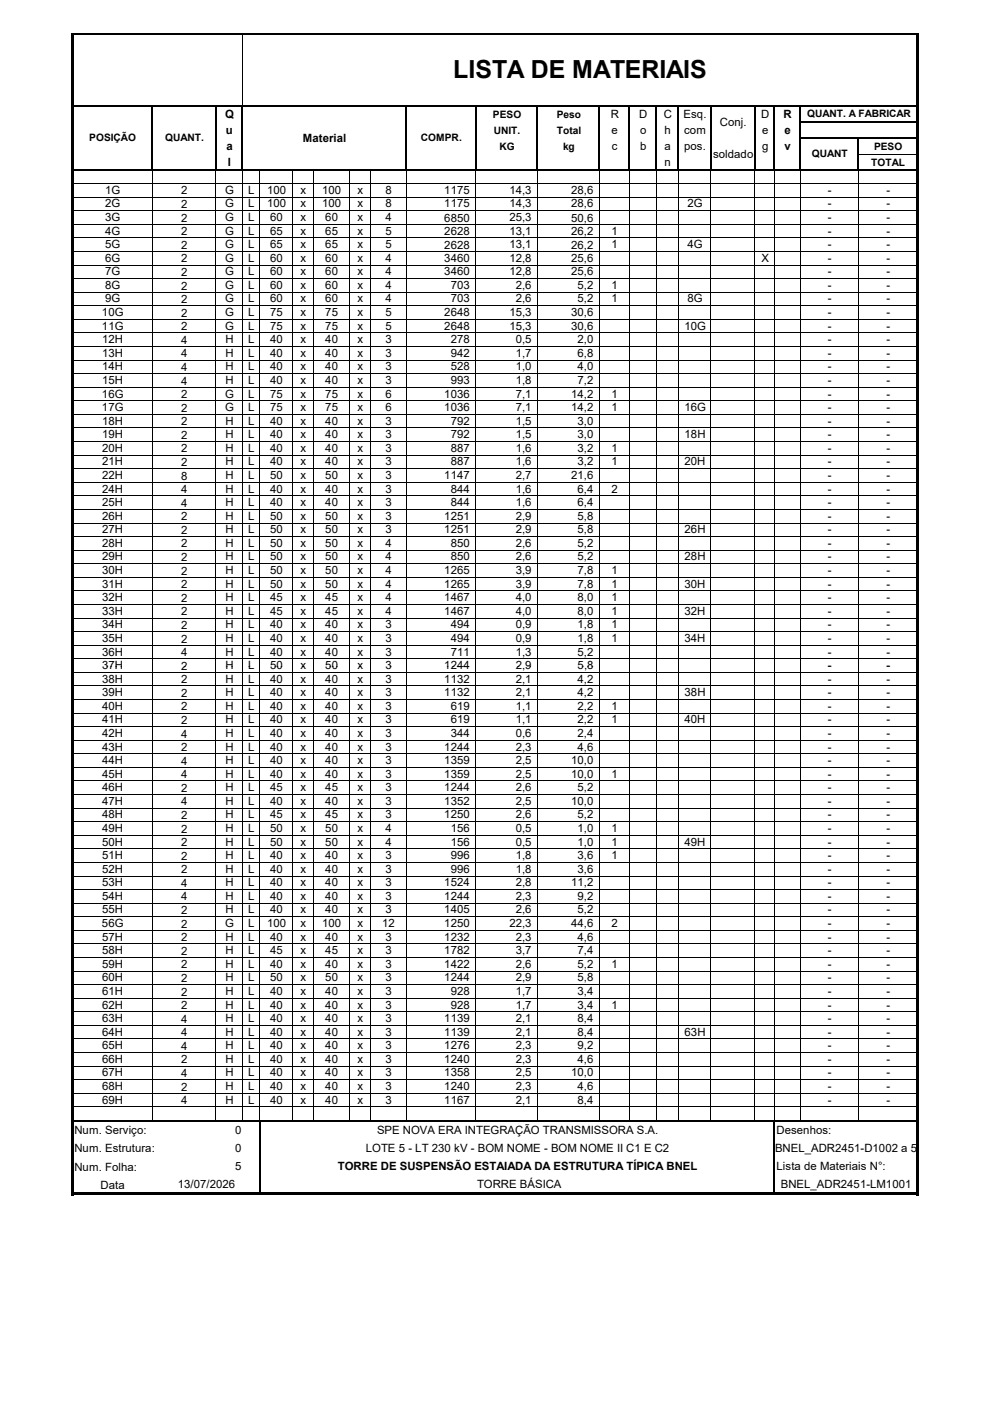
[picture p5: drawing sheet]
<svg xmlns="http://www.w3.org/2000/svg" width="210mm" height="297mm" viewBox="0 0 210 297" stroke-linecap="round" stroke-linejoin="round" font-family="sans-serif">
<defs><g id="words">
<text font-size="5.3" x="96.1" y="16.6">LISTA DE MATERIAIS</text>
<g font-size="2.4">
<text x="47.8" y="25.1">Q</text>
<text x="47.9" y="28.4">u</text>
<text x="129.5" y="25.1">R</text>
<text x="129.7" y="28.4">e</text>
<text x="135.6" y="25.1">D</text>
<text x="135.8" y="28.4">o</text>
<text x="140.8" y="25.1">C</text>
<text x="141" y="28.4">h</text>
<text x="145" y="25.1">Esq.</text>
<text x="145.1" y="28.4">com</text>
<text x="152.7" y="26.6">Conj.</text>
<text x="161.4" y="25.1">D</text>
<text x="161.6" y="28.4">e</text>
<text x="166.2" y="25.1">R</text>
<text x="166.4" y="28.4">e</text>
<text x="48" y="31.8">a</text>
<text x="48.3" y="35.2">l</text>
<text x="64.2" y="30.1">Material</text>
<text x="129.8" y="31.8">c</text>
<text x="135.8" y="31.8">b</text>
<text x="141" y="31.8">a</text>
<text x="141" y="35.2">n</text>
<text x="145.1" y="31.8">pos.</text>
<text x="151.3" y="33.4">soldado</text>
<text x="161.6" y="31.8">g</text>
<text x="166.4" y="31.8">v</text>
<text x="22.3" y="41.1">1G</text>
<text x="38.4" y="41.2">2</text>
<text x="47.8" y="41.1">G</text>
<text x="52.7" y="41.1">L</text>
<text x="56.6" y="41.1">100</text>
<text x="63.8" y="41.1">x</text>
<text x="68.3" y="41.1">100</text>
<text x="75.8" y="41.1">x</text>
<text x="81.7" y="41.1">8</text>
<text x="94.2" y="41.1">1175</text>
<text x="108" y="41.1">14,3</text>
<text x="121.2" y="41.1">28,6</text>
<text x="175.6" y="41.1">-</text>
<text x="188" y="41.1">-</text>
<text x="22.3" y="44">2G</text>
<text x="22.3" y="46.9">3G</text>
<text x="38.4" y="44.1">2</text>
<text x="38.4" y="47">2</text>
<text x="47.8" y="44">G</text>
<text x="47.8" y="46.9">G</text>
<text x="52.7" y="44">L</text>
<text x="52.7" y="46.9">L</text>
<text x="56.6" y="44">100</text>
<text x="57.3" y="46.9">60</text>
<text x="63.8" y="44">x</text>
<text x="63.8" y="46.9">x</text>
<text x="68.3" y="44">100</text>
<text x="69" y="46.9">60</text>
<text x="75.8" y="44">x</text>
<text x="75.8" y="46.9">x</text>
<text x="81.7" y="44">8</text>
<text x="81.7" y="46.9">4</text>
<text x="94.2" y="44">1175</text>
<text x="94.2" y="47">6850</text>
<text x="108" y="46.9">25,3</text>
<text x="108" y="44">14,3</text>
<text x="121.2" y="47">50,6</text>
<text x="121.2" y="44">28,6</text>
<text x="145.8" y="44">2G</text>
<text x="175.6" y="44">-</text>
<text x="175.6" y="46.9">-</text>
<text x="188" y="44">-</text>
<text x="188" y="46.9">-</text>
<text x="22.3" y="52.6">5G</text>
<text x="22.3" y="49.7">4G</text>
<text x="38.4" y="52.7">2</text>
<text x="38.4" y="49.9">2</text>
<text x="47.8" y="52.6">G</text>
<text x="47.8" y="49.7">G</text>
<text x="52.7" y="52.6">L</text>
<text x="52.7" y="49.7">L</text>
<text x="57.3" y="52.6">65</text>
<text x="57.3" y="49.7">65</text>
<text x="63.8" y="49.7">x</text>
<text x="63.8" y="52.6">x</text>
<text x="69" y="49.7">65</text>
<text x="69" y="52.6">65</text>
<text x="75.8" y="49.7">x</text>
<text x="75.8" y="52.6">x</text>
<text x="81.7" y="49.7">5</text>
<text x="81.7" y="52.6">5</text>
<text x="94.2" y="49.9">2628</text>
<text x="94.2" y="52.7">2628</text>
<text x="108" y="49.7">13,1</text>
<text x="108" y="52.6">13,1</text>
<text x="121.2" y="49.9">26,2</text>
<text x="121.2" y="52.7">26,2</text>
<text x="129.7" y="49.7">1</text>
<text x="129.7" y="52.6">1</text>
<text x="145.8" y="52.6">4G</text>
<text x="175.6" y="49.7">-</text>
<text x="175.6" y="52.6">-</text>
<text x="188" y="49.7">-</text>
<text x="188" y="52.6">-</text>
<text x="22.3" y="55.5">6G</text>
<text x="22.3" y="58.4">7G</text>
<text x="38.4" y="55.6">2</text>
<text x="38.4" y="58.5">2</text>
<text x="47.8" y="55.5">G</text>
<text x="47.8" y="58.4">G</text>
<text x="52.7" y="55.5">L</text>
<text x="52.7" y="58.4">L</text>
<text x="57.3" y="55.5">60</text>
<text x="57.3" y="58.4">60</text>
<text x="63.8" y="55.5">x</text>
<text x="63.8" y="58.4">x</text>
<text x="69" y="55.5">60</text>
<text x="69" y="58.4">60</text>
<text x="75.8" y="55.5">x</text>
<text x="75.8" y="58.4">x</text>
<text x="81.7" y="55.5">4</text>
<text x="81.7" y="58.4">4</text>
<text x="94.2" y="58.4">3460</text>
<text x="94.2" y="55.6">3460</text>
<text x="108" y="55.5">12,8</text>
<text x="108" y="58.4">12,8</text>
<text x="121.2" y="55.6">25,6</text>
<text x="121.2" y="58.4">25,6</text>
<text x="161.5" y="55.5">X</text>
<text x="175.6" y="55.5">-</text>
<text x="175.6" y="58.4">-</text>
<text x="188" y="55.5">-</text>
<text x="188" y="58.4">-</text>
<text x="22.3" y="61.3">8G</text>
<text x="22.3" y="64.1">9G</text>
<text x="38.4" y="61.4">2</text>
<text x="38.4" y="64.3">2</text>
<text x="47.8" y="61.3">G</text>
<text x="47.8" y="64.1">G</text>
<text x="52.7" y="61.3">L</text>
<text x="52.7" y="64.1">L</text>
<text x="57.3" y="61.3">60</text>
<text x="57.3" y="64.1">60</text>
<text x="63.8" y="61.3">x</text>
<text x="63.8" y="64.1">x</text>
<text x="69" y="61.3">60</text>
<text x="69" y="64.1">60</text>
<text x="75.8" y="61.3">x</text>
<text x="75.8" y="64.1">x</text>
<text x="81.7" y="61.3">4</text>
<text x="81.7" y="64.1">4</text>
<text x="95.6" y="61.3">703</text>
<text x="95.6" y="64.1">703</text>
<text x="109.4" y="61.3">2,6</text>
<text x="109.4" y="64.1">2,6</text>
<text x="122.5" y="61.3">5,2</text>
<text x="122.5" y="64.1">5,2</text>
<text x="129.7" y="61.3">1</text>
<text x="129.7" y="64.1">1</text>
<text x="145.8" y="64.1">8G</text>
<text x="175.6" y="64.1">-</text>
<text x="175.6" y="61.3">-</text>
<text x="188" y="61.3">-</text>
<text x="188" y="64.1">-</text>
<text x="21.6" y="67">10G</text>
<text x="21.6" y="69.9">11G</text>
<text x="38.4" y="67.1">2</text>
<text x="38.4" y="70">2</text>
<text x="47.8" y="67">G</text>
<text x="47.8" y="69.9">G</text>
<text x="52.7" y="67">L</text>
<text x="52.7" y="69.9">L</text>
<text x="57.3" y="67">75</text>
<text x="57.3" y="69.9">75</text>
<text x="63.8" y="67">x</text>
<text x="63.8" y="69.9">x</text>
<text x="69" y="67">75</text>
<text x="69" y="69.9">75</text>
<text x="75.8" y="67">x</text>
<text x="75.8" y="69.9">x</text>
<text x="81.7" y="67">5</text>
<text x="81.7" y="69.9">5</text>
<text x="94.2" y="67">2648</text>
<text x="94.2" y="69.9">2648</text>
<text x="108" y="67">15,3</text>
<text x="108" y="69.9">15,3</text>
<text x="121.2" y="67">30,6</text>
<text x="121.2" y="69.9">30,6</text>
<text x="145.2" y="69.9">10G</text>
<text x="175.6" y="69.9">-</text>
<text x="175.6" y="67">-</text>
<text x="188" y="69.9">-</text>
<text x="188" y="67">-</text>
<text x="21.7" y="72.8">12H</text>
<text x="21.7" y="75.6">13H</text>
<text x="38.4" y="72.9">4</text>
<text x="38.4" y="75.8">4</text>
<text x="47.8" y="72.8">H</text>
<text x="47.8" y="75.6">H</text>
<text x="52.7" y="72.8">L</text>
<text x="52.7" y="75.6">L</text>
<text x="57.3" y="72.8">40</text>
<text x="57.3" y="75.6">40</text>
<text x="63.8" y="72.8">x</text>
<text x="63.8" y="75.6">x</text>
<text x="69" y="72.8">40</text>
<text x="69" y="75.6">40</text>
<text x="75.8" y="72.8">x</text>
<text x="75.8" y="75.6">x</text>
<text x="81.7" y="72.8">3</text>
<text x="81.7" y="75.6">3</text>
<text x="95.6" y="72.8">278</text>
<text x="95.6" y="75.6">942</text>
<text x="109.4" y="72.8">0,5</text>
<text x="109.4" y="75.6">1,7</text>
<text x="122.5" y="72.8">2,0</text>
<text x="122.5" y="75.6">6,8</text>
<text x="175.6" y="72.8">-</text>
<text x="175.6" y="75.6">-</text>
<text x="188" y="72.8">-</text>
<text x="188" y="75.6">-</text>
<text x="21.7" y="78.5">14H</text>
<text x="21.7" y="81.4">15H</text>
<text x="38.4" y="78.7">4</text>
<text x="38.4" y="81.5">4</text>
<text x="47.8" y="78.5">H</text>
<text x="47.8" y="81.4">H</text>
<text x="52.7" y="78.5">L</text>
<text x="52.7" y="81.4">L</text>
<text x="57.3" y="78.5">40</text>
<text x="57.3" y="81.4">40</text>
<text x="63.8" y="78.5">x</text>
<text x="63.8" y="81.4">x</text>
<text x="69" y="78.5">40</text>
<text x="69" y="81.4">40</text>
<text x="75.8" y="78.5">x</text>
<text x="75.8" y="81.4">x</text>
<text x="81.7" y="78.5">3</text>
<text x="81.7" y="81.4">3</text>
<text x="95.6" y="78.5">528</text>
<text x="95.6" y="81.4">993</text>
<text x="109.4" y="78.5">1,0</text>
<text x="109.4" y="81.4">1,8</text>
<text x="122.5" y="78.5">4,0</text>
<text x="122.5" y="81.4">7,2</text>
<text x="175.6" y="78.5">-</text>
<text x="175.6" y="81.4">-</text>
<text x="188" y="78.5">-</text>
<text x="188" y="81.4">-</text>
<text x="21.6" y="84.3">16G</text>
<text x="21.6" y="87.2">17G</text>
<text x="38.4" y="84.4">2</text>
<text x="38.4" y="87.3">2</text>
<text x="47.8" y="84.3">G</text>
<text x="47.8" y="87.2">G</text>
<text x="52.7" y="84.3">L</text>
<text x="52.7" y="87.2">L</text>
<text x="57.3" y="84.3">75</text>
<text x="57.3" y="87.2">75</text>
<text x="63.8" y="84.3">x</text>
<text x="63.8" y="87.2">x</text>
<text x="69" y="84.3">75</text>
<text x="69" y="87.2">75</text>
<text x="75.8" y="84.3">x</text>
<text x="75.8" y="87.2">x</text>
<text x="81.7" y="84.3">6</text>
<text x="81.7" y="87.2">6</text>
<text x="94.2" y="84.3">1036</text>
<text x="94.2" y="87.2">1036</text>
<text x="109.4" y="84.3">7,1</text>
<text x="109.4" y="87.2">7,1</text>
<text x="121.2" y="84.3">14,2</text>
<text x="121.2" y="87.2">14,2</text>
<text x="129.7" y="84.3">1</text>
<text x="129.7" y="87.2">1</text>
<text x="145.2" y="87.2">16G</text>
<text x="175.6" y="87.2">-</text>
<text x="175.6" y="84.3">-</text>
<text x="188" y="87.2">-</text>
<text x="188" y="84.3">-</text>
<text x="21.7" y="90">18H</text>
<text x="21.7" y="92.9">19H</text>
<text x="21.7" y="95.8">20H</text>
<text x="38.4" y="90.2">2</text>
<text x="38.4" y="93">2</text>
<text x="38.4" y="95.9">2</text>
<text x="47.8" y="90">H</text>
<text x="47.8" y="92.9">H</text>
<text x="47.8" y="95.8">H</text>
<text x="52.7" y="90">L</text>
<text x="52.7" y="92.9">L</text>
<text x="52.7" y="95.8">L</text>
<text x="57.3" y="90">40</text>
<text x="57.3" y="92.9">40</text>
<text x="57.3" y="95.8">40</text>
<text x="63.8" y="90">x</text>
<text x="63.8" y="92.9">x</text>
<text x="63.8" y="95.8">x</text>
<text x="69" y="90">40</text>
<text x="69" y="92.9">40</text>
<text x="69" y="95.8">40</text>
<text x="75.8" y="90">x</text>
<text x="75.8" y="92.9">x</text>
<text x="75.8" y="95.8">x</text>
<text x="81.7" y="90">3</text>
<text x="81.7" y="92.9">3</text>
<text x="81.7" y="95.8">3</text>
<text x="95.6" y="90">792</text>
<text x="95.6" y="92.9">792</text>
<text x="95.6" y="95.8">887</text>
<text x="109.4" y="90">1,5</text>
<text x="109.4" y="92.9">1,5</text>
<text x="109.4" y="95.8">1,6</text>
<text x="122.5" y="90">3,0</text>
<text x="122.5" y="92.9">3,0</text>
<text x="122.5" y="95.8">3,2</text>
<text x="129.7" y="95.8">1</text>
<text x="145.2" y="92.9">18H</text>
<text x="175.6" y="92.9">-</text>
<text x="175.6" y="95.8">-</text>
<text x="175.6" y="90">-</text>
<text x="188" y="92.9">-</text>
<text x="188" y="95.8">-</text>
<text x="188" y="90">-</text>
<text x="21.7" y="98.7">21H</text>
<text x="21.7" y="101.6">22H</text>
<text x="38.4" y="98.8">2</text>
<text x="38.4" y="101.7">8</text>
<text x="47.8" y="98.7">H</text>
<text x="47.8" y="101.6">H</text>
<text x="52.7" y="98.7">L</text>
<text x="52.7" y="101.6">L</text>
<text x="57.3" y="98.7">40</text>
<text x="57.3" y="101.6">50</text>
<text x="63.8" y="98.7">x</text>
<text x="63.8" y="101.6">x</text>
<text x="69" y="98.7">40</text>
<text x="69" y="101.6">50</text>
<text x="75.8" y="98.7">x</text>
<text x="75.8" y="101.6">x</text>
<text x="81.7" y="98.7">3</text>
<text x="81.7" y="101.6">3</text>
<text x="94.2" y="101.6">1147</text>
<text x="95.6" y="98.7">887</text>
<text x="109.4" y="101.6">2,7</text>
<text x="109.4" y="98.7">1,6</text>
<text x="121.2" y="101.6">21,6</text>
<text x="122.5" y="98.7">3,2</text>
<text x="129.7" y="98.7">1</text>
<text x="145.2" y="98.7">20H</text>
<text x="175.6" y="98.7">-</text>
<text x="175.6" y="101.6">-</text>
<text x="188" y="98.7">-</text>
<text x="188" y="101.6">-</text>
<text x="21.7" y="104.4">24H</text>
<text x="21.7" y="107.3">25H</text>
<text x="38.4" y="104.6">4</text>
<text x="38.4" y="107.4">4</text>
<text x="47.8" y="104.4">H</text>
<text x="47.8" y="107.3">H</text>
<text x="52.7" y="104.4">L</text>
<text x="52.7" y="107.3">L</text>
<text x="57.3" y="104.4">40</text>
<text x="57.3" y="107.3">40</text>
<text x="63.8" y="104.4">x</text>
<text x="63.8" y="107.3">x</text>
<text x="69" y="104.4">40</text>
<text x="69" y="107.3">40</text>
<text x="75.8" y="104.4">x</text>
<text x="75.8" y="107.3">x</text>
<text x="81.7" y="104.4">3</text>
<text x="81.7" y="107.3">3</text>
<text x="95.6" y="104.4">844</text>
<text x="95.6" y="107.3">844</text>
<text x="109.4" y="104.4">1,6</text>
<text x="109.4" y="107.3">1,6</text>
<text x="122.5" y="104.4">6,4</text>
<text x="122.5" y="107.3">6,4</text>
<text x="129.7" y="104.4">2</text>
<text x="175.6" y="104.4">-</text>
<text x="175.6" y="107.3">-</text>
<text x="188" y="104.4">-</text>
<text x="188" y="107.3">-</text>
<text x="21.7" y="110.2">26H</text>
<text x="21.7" y="113.1">27H</text>
<text x="38.4" y="110.3">2</text>
<text x="38.4" y="113.2">2</text>
<text x="47.8" y="110.2">H</text>
<text x="47.8" y="113.1">H</text>
<text x="52.7" y="110.2">L</text>
<text x="52.7" y="113.1">L</text>
<text x="57.3" y="110.2">50</text>
<text x="57.3" y="113.1">50</text>
<text x="63.8" y="110.2">x</text>
<text x="63.8" y="113.1">x</text>
<text x="69" y="110.2">50</text>
<text x="69" y="113.1">50</text>
<text x="75.8" y="110.2">x</text>
<text x="75.8" y="113.1">x</text>
<text x="81.7" y="110.2">3</text>
<text x="81.7" y="113.1">3</text>
<text x="94.2" y="110.2">1251</text>
<text x="94.2" y="113.1">1251</text>
<text x="109.4" y="110.2">2,9</text>
<text x="109.4" y="113.1">2,9</text>
<text x="122.5" y="110.2">5,8</text>
<text x="122.5" y="113.1">5,8</text>
<text x="145.2" y="113.1">26H</text>
<text x="175.6" y="113.1">-</text>
<text x="175.6" y="110.2">-</text>
<text x="188" y="113.1">-</text>
<text x="188" y="110.2">-</text>
<text x="21.7" y="116">28H</text>
<text x="21.7" y="118.8">29H</text>
<text x="38.4" y="116.1">2</text>
<text x="38.4" y="119">2</text>
<text x="47.8" y="116">H</text>
<text x="47.8" y="118.8">H</text>
<text x="52.7" y="116">L</text>
<text x="52.7" y="118.8">L</text>
<text x="57.3" y="116">50</text>
<text x="57.3" y="118.8">50</text>
<text x="63.8" y="116">x</text>
<text x="63.8" y="118.8">x</text>
<text x="69" y="116">50</text>
<text x="69" y="118.8">50</text>
<text x="75.8" y="116">x</text>
<text x="75.8" y="118.8">x</text>
<text x="81.7" y="116">4</text>
<text x="81.7" y="118.8">4</text>
<text x="95.6" y="116">850</text>
<text x="95.6" y="118.8">850</text>
<text x="109.4" y="116">2,6</text>
<text x="109.4" y="118.8">2,6</text>
<text x="122.5" y="116">5,2</text>
<text x="122.5" y="118.8">5,2</text>
<text x="145.2" y="118.8">28H</text>
<text x="175.6" y="118.8">-</text>
<text x="175.6" y="116">-</text>
<text x="188" y="118.8">-</text>
<text x="188" y="116">-</text>
<text x="21.7" y="121.7">30H</text>
<text x="21.7" y="124.6">31H</text>
<text x="38.4" y="121.8">2</text>
<text x="38.4" y="124.7">2</text>
<text x="47.8" y="121.7">H</text>
<text x="47.8" y="124.6">H</text>
<text x="52.7" y="121.7">L</text>
<text x="52.7" y="124.6">L</text>
<text x="57.3" y="121.7">50</text>
<text x="57.3" y="124.6">50</text>
<text x="63.8" y="121.7">x</text>
<text x="63.8" y="124.6">x</text>
<text x="69" y="121.7">50</text>
<text x="69" y="124.6">50</text>
<text x="75.8" y="121.7">x</text>
<text x="75.8" y="124.6">x</text>
<text x="81.7" y="121.7">4</text>
<text x="81.7" y="124.6">4</text>
<text x="94.2" y="121.7">1265</text>
<text x="94.2" y="124.6">1265</text>
<text x="109.4" y="121.7">3,9</text>
<text x="109.4" y="124.6">3,9</text>
<text x="122.5" y="121.7">7,8</text>
<text x="122.5" y="124.6">7,8</text>
<text x="129.7" y="121.7">1</text>
<text x="129.7" y="124.6">1</text>
<text x="145.2" y="124.6">30H</text>
<text x="175.6" y="124.6">-</text>
<text x="175.6" y="121.7">-</text>
<text x="188" y="124.6">-</text>
<text x="188" y="121.7">-</text>
<text x="21.7" y="127.5">32H</text>
<text x="21.7" y="130.3">33H</text>
<text x="38.4" y="127.6">2</text>
<text x="38.4" y="130.5">2</text>
<text x="47.8" y="127.5">H</text>
<text x="47.8" y="130.3">H</text>
<text x="52.7" y="127.5">L</text>
<text x="52.7" y="130.3">L</text>
<text x="57.3" y="127.5">45</text>
<text x="57.3" y="130.3">45</text>
<text x="63.8" y="127.5">x</text>
<text x="63.8" y="130.3">x</text>
<text x="69" y="127.5">45</text>
<text x="69" y="130.3">45</text>
<text x="75.8" y="127.5">x</text>
<text x="75.8" y="130.3">x</text>
<text x="81.7" y="127.5">4</text>
<text x="81.7" y="130.3">4</text>
<text x="94.2" y="127.5">1467</text>
<text x="94.2" y="130.3">1467</text>
<text x="109.4" y="127.5">4,0</text>
<text x="109.4" y="130.3">4,0</text>
<text x="122.5" y="127.5">8,0</text>
<text x="122.5" y="130.3">8,0</text>
<text x="129.7" y="127.5">1</text>
<text x="129.7" y="130.3">1</text>
<text x="145.2" y="130.3">32H</text>
<text x="175.6" y="130.3">-</text>
<text x="175.6" y="127.5">-</text>
<text x="188" y="130.3">-</text>
<text x="188" y="127.5">-</text>
<text x="21.7" y="133.2">34H</text>
<text x="21.7" y="136.1">35H</text>
<text x="38.4" y="133.3">2</text>
<text x="38.4" y="136.2">2</text>
<text x="47.8" y="133.2">H</text>
<text x="47.8" y="136.1">H</text>
<text x="52.7" y="133.2">L</text>
<text x="52.7" y="136.1">L</text>
<text x="57.3" y="133.2">40</text>
<text x="57.3" y="136.1">40</text>
<text x="63.8" y="133.2">x</text>
<text x="63.8" y="136.1">x</text>
<text x="69" y="133.2">40</text>
<text x="69" y="136.1">40</text>
<text x="75.8" y="133.2">x</text>
<text x="75.8" y="136.1">x</text>
<text x="81.7" y="133.2">3</text>
<text x="81.7" y="136.1">3</text>
<text x="95.6" y="133.2">494</text>
<text x="95.6" y="136.1">494</text>
<text x="109.4" y="133.2">0,9</text>
<text x="109.4" y="136.1">0,9</text>
<text x="122.5" y="133.2">1,8</text>
<text x="122.5" y="136.1">1,8</text>
<text x="129.7" y="133.2">1</text>
<text x="129.7" y="136.1">1</text>
<text x="145.2" y="136.1">34H</text>
<text x="175.6" y="136.1">-</text>
<text x="175.6" y="133.2">-</text>
<text x="188" y="136.1">-</text>
<text x="188" y="133.2">-</text>
<text x="21.7" y="139">36H</text>
<text x="21.7" y="141.9">37H</text>
<text x="38.4" y="139.1">4</text>
<text x="38.4" y="142">2</text>
<text x="47.8" y="139">H</text>
<text x="47.8" y="141.9">H</text>
<text x="52.7" y="139">L</text>
<text x="52.7" y="141.9">L</text>
<text x="57.3" y="139">40</text>
<text x="57.3" y="141.9">50</text>
<text x="63.8" y="139">x</text>
<text x="63.8" y="141.9">x</text>
<text x="69" y="139">40</text>
<text x="69" y="141.9">50</text>
<text x="75.8" y="139">x</text>
<text x="75.8" y="141.9">x</text>
<text x="81.7" y="139">3</text>
<text x="81.7" y="141.9">3</text>
<text x="94.2" y="141.9">1244</text>
<text x="95.6" y="139">711</text>
<text x="109.4" y="141.9">2 9</text>
<text x="109.4" y="141.9">2,9</text>
<text x="109.4" y="139">1,3</text>
<text x="122.5" y="141.9">5 8</text>
<text x="122.5" y="141.9">5,8</text>
<text x="122.5" y="139">5,2</text>
<text x="175.6" y="141.9">-</text>
<text x="175.6" y="139">-</text>
<text x="188" y="141.9">-</text>
<text x="188" y="139">-</text>
<text x="21.7" y="147.6">39H</text>
<text x="21.7" y="144.7">38H</text>
<text x="38.4" y="147.7">2</text>
<text x="38.4" y="144.9">2</text>
<text x="47.8" y="147.6">H</text>
<text x="47.8" y="144.7">H</text>
<text x="52.7" y="147.6">L</text>
<text x="52.7" y="144.7">L</text>
<text x="57.3" y="147.6">40</text>
<text x="57.3" y="144.7">40</text>
<text x="63.8" y="144.7">x</text>
<text x="63.8" y="147.6">x</text>
<text x="69" y="144.7">40</text>
<text x="69" y="147.6">40</text>
<text x="75.8" y="144.7">x</text>
<text x="75.8" y="147.6">x</text>
<text x="81.7" y="144.7">3</text>
<text x="81.7" y="147.6">3</text>
<text x="94.2" y="144.7">1132</text>
<text x="94.2" y="147.6">1132</text>
<text x="109.4" y="144.7">2,1</text>
<text x="109.4" y="147.6">2,1</text>
<text x="122.5" y="144.7">4,2</text>
<text x="122.5" y="147.6">4,2</text>
<text x="145.2" y="147.6">38H</text>
<text x="175.6" y="147.6">-</text>
<text x="175.6" y="144.7">-</text>
<text x="188" y="147.6">-</text>
<text x="188" y="144.7">-</text>
<text x="21.7" y="150.5">40H</text>
<text x="21.7" y="153.4">41H</text>
<text x="38.4" y="150.6">2</text>
<text x="38.4" y="153.5">2</text>
<text x="47.8" y="150.5">H</text>
<text x="47.8" y="153.4">H</text>
<text x="52.7" y="150.5">L</text>
<text x="52.7" y="153.4">L</text>
<text x="57.3" y="150.5">40</text>
<text x="57.3" y="153.4">40</text>
<text x="63.8" y="150.5">x</text>
<text x="63.8" y="153.4">x</text>
<text x="69" y="150.5">40</text>
<text x="69" y="153.4">40</text>
<text x="75.8" y="150.5">x</text>
<text x="75.8" y="153.4">x</text>
<text x="81.7" y="150.5">3</text>
<text x="81.7" y="153.4">3</text>
<text x="95.6" y="150.5">619</text>
<text x="95.6" y="153.4">619</text>
<text x="109.4" y="150.5">1,1</text>
<text x="109.4" y="153.4">1,1</text>
<text x="122.5" y="150.5">2,2</text>
<text x="122.5" y="153.4">2,2</text>
<text x="129.7" y="150.5">1</text>
<text x="129.7" y="153.4">1</text>
<text x="145.2" y="153.4">40H</text>
<text x="175.6" y="153.4">-</text>
<text x="175.6" y="150.5">-</text>
<text x="188" y="153.4">-</text>
<text x="188" y="150.5">-</text>
<text x="21.7" y="156.3">42H</text>
<text x="21.7" y="159.1">43H</text>
<text x="38.4" y="156.4">4</text>
<text x="38.4" y="159.3">2</text>
<text x="47.8" y="156.3">H</text>
<text x="47.8" y="159.1">H</text>
<text x="52.7" y="156.3">L</text>
<text x="52.7" y="159.1">L</text>
<text x="57.3" y="156.3">40</text>
<text x="57.3" y="159.1">40</text>
<text x="63.8" y="156.3">x</text>
<text x="63.8" y="159.1">x</text>
<text x="69" y="156.3">40</text>
<text x="69" y="159.1">40</text>
<text x="75.8" y="156.3">x</text>
<text x="75.8" y="159.1">x</text>
<text x="81.7" y="156.3">3</text>
<text x="81.7" y="159.1">3</text>
<text x="94.2" y="159.1">1244</text>
<text x="95.6" y="156.3">344</text>
<text x="109.4" y="159.1">2,3</text>
<text x="109.4" y="156.3">0,6</text>
<text x="122.5" y="156.3">2,4</text>
<text x="122.5" y="159.1">4,6</text>
<text x="175.6" y="156.3">-</text>
<text x="175.6" y="159.1">-</text>
<text x="188" y="156.3">-</text>
<text x="188" y="159.1">-</text>
<text x="21.7" y="162">44H</text>
<text x="21.7" y="164.9">45H</text>
<text x="21.7" y="167.8">46H</text>
<text x="38.4" y="162.1">4</text>
<text x="38.4" y="165">4</text>
<text x="38.4" y="167.9">2</text>
<text x="47.8" y="162">H</text>
<text x="47.8" y="164.9">H</text>
<text x="47.8" y="167.8">H</text>
<text x="52.7" y="162">L</text>
<text x="52.7" y="164.9">L</text>
<text x="52.7" y="167.8">L</text>
<text x="57.3" y="162">40</text>
<text x="57.3" y="164.9">40</text>
<text x="57.3" y="167.8">45</text>
<text x="63.8" y="162">x</text>
<text x="63.8" y="164.9">x</text>
<text x="63.8" y="167.8">x</text>
<text x="69" y="162">40</text>
<text x="69" y="164.9">40</text>
<text x="69" y="167.8">45</text>
<text x="75.8" y="162">x</text>
<text x="75.8" y="164.9">x</text>
<text x="75.8" y="167.8">x</text>
<text x="81.7" y="162">3</text>
<text x="81.7" y="164.9">3</text>
<text x="81.7" y="167.8">3</text>
<text x="94.2" y="162">1359</text>
<text x="94.2" y="164.9">1359</text>
<text x="94.2" y="167.8">1244</text>
<text x="109.4" y="162">2,5</text>
<text x="109.4" y="164.9">2,5</text>
<text x="109.4" y="167.8">2,6</text>
<text x="121.2" y="162">10,0</text>
<text x="121.2" y="164.9">10,0</text>
<text x="122.5" y="167.8">5,2</text>
<text x="129.7" y="164.9">1</text>
<text x="175.6" y="164.9">-</text>
<text x="175.6" y="162">-</text>
<text x="175.6" y="167.8">-</text>
<text x="188" y="164.9">-</text>
<text x="188" y="162">-</text>
<text x="188" y="167.8">-</text>
<text x="21.7" y="170.6">47H</text>
<text x="21.7" y="173.5">48H</text>
<text x="38.4" y="170.8">4</text>
<text x="38.4" y="173.7">2</text>
<text x="47.8" y="170.6">H</text>
<text x="47.8" y="173.5">H</text>
<text x="52.7" y="170.6">L</text>
<text x="52.7" y="173.5">L</text>
<text x="57.3" y="170.6">40</text>
<text x="57.3" y="173.5">45</text>
<text x="63.8" y="170.6">x</text>
<text x="63.8" y="173.5">x</text>
<text x="69" y="170.6">40</text>
<text x="69" y="173.5">45</text>
<text x="75.8" y="170.6">x</text>
<text x="75.8" y="173.5">x</text>
<text x="81.7" y="170.6">3</text>
<text x="81.7" y="173.5">3</text>
<text x="94.2" y="170.6">1352</text>
<text x="94.2" y="173.5">1250</text>
<text x="109.4" y="170.6">2,5</text>
<text x="109.4" y="173.5">2,6</text>
<text x="121.2" y="170.6">10,0</text>
<text x="122.5" y="173.5">5,2</text>
<text x="175.6" y="170.6">-</text>
<text x="175.6" y="173.5">-</text>
<text x="188" y="170.6">-</text>
<text x="188" y="173.5">-</text>
<text x="21.7" y="176.4">49H</text>
<text x="21.7" y="179.3">50H</text>
<text x="38.4" y="176.5">2</text>
<text x="38.4" y="179.4">2</text>
<text x="47.8" y="176.4">H</text>
<text x="47.8" y="179.3">H</text>
<text x="52.7" y="176.4">L</text>
<text x="52.7" y="179.3">L</text>
<text x="57.3" y="176.4">50</text>
<text x="57.3" y="179.3">50</text>
<text x="63.8" y="176.4">x</text>
<text x="63.8" y="179.3">x</text>
<text x="69" y="176.4">50</text>
<text x="69" y="179.3">50</text>
<text x="75.8" y="176.4">x</text>
<text x="75.8" y="179.3">x</text>
<text x="81.7" y="176.4">4</text>
<text x="81.7" y="179.3">4</text>
<text x="95.6" y="176.4">156</text>
<text x="95.6" y="179.3">156</text>
<text x="109.4" y="176.4">0,5</text>
<text x="109.4" y="179.3">0,5</text>
<text x="122.5" y="176.4">1,0</text>
<text x="122.5" y="179.3">1,0</text>
<text x="129.7" y="176.4">1</text>
<text x="129.7" y="179.3">1</text>
<text x="145.2" y="179.3">49H</text>
<text x="175.6" y="179.3">-</text>
<text x="175.6" y="176.4">-</text>
<text x="188" y="179.3">-</text>
<text x="188" y="176.4">-</text>
<text x="21.7" y="182.2">51H</text>
<text x="21.7" y="185">52H</text>
<text x="38.4" y="182.3">2</text>
<text x="38.4" y="185.2">2</text>
<text x="47.8" y="182.2">H</text>
<text x="47.8" y="185">H</text>
<text x="52.7" y="182.2">L</text>
<text x="52.7" y="185">L</text>
<text x="57.3" y="182.2">40</text>
<text x="57.3" y="185">40</text>
<text x="63.8" y="182.2">x</text>
<text x="63.8" y="185">x</text>
<text x="69" y="182.2">40</text>
<text x="69" y="185">40</text>
<text x="75.8" y="182.2">x</text>
<text x="75.8" y="185">x</text>
<text x="81.7" y="182.2">3</text>
<text x="81.7" y="185">3</text>
<text x="95.6" y="182.2">996</text>
<text x="95.6" y="185">996</text>
<text x="109.4" y="182.2">1,8</text>
<text x="109.4" y="185">1,8</text>
<text x="122.5" y="182.2">3,6</text>
<text x="122.5" y="185">3,6</text>
<text x="129.7" y="182.2">1</text>
<text x="175.6" y="182.2">-</text>
<text x="175.6" y="185">-</text>
<text x="188" y="182.2">-</text>
<text x="188" y="185">-</text>
<text x="21.7" y="187.9">53H</text>
<text x="21.7" y="190.8">54H</text>
<text x="38.4" y="188">4</text>
<text x="38.4" y="190.9">4</text>
<text x="47.8" y="187.9">H</text>
<text x="47.8" y="190.8">H</text>
<text x="52.7" y="187.9">L</text>
<text x="52.7" y="190.8">L</text>
<text x="57.3" y="187.9">40</text>
<text x="57.3" y="190.8">40</text>
<text x="63.8" y="187.9">x</text>
<text x="63.8" y="190.8">x</text>
<text x="69" y="187.9">40</text>
<text x="69" y="190.8">40</text>
<text x="75.8" y="187.9">x</text>
<text x="75.8" y="190.8">x</text>
<text x="81.7" y="187.9">3</text>
<text x="81.7" y="190.8">3</text>
<text x="94.2" y="187.9">1524</text>
<text x="94.2" y="190.8">1244</text>
<text x="109.4" y="187.9">2,8</text>
<text x="109.4" y="190.8">2,3</text>
<text x="121.2" y="187.9">11,2</text>
<text x="122.5" y="190.8">9,2</text>
<text x="175.6" y="187.9">-</text>
<text x="175.6" y="190.8">-</text>
<text x="188" y="187.9">-</text>
<text x="188" y="190.8">-</text>
<text x="21.6" y="196.6">56G</text>
<text x="21.7" y="193.7">55H</text>
<text x="38.4" y="193.8">2</text>
<text x="38.4" y="196.7">2</text>
<text x="47.8" y="196.6">G</text>
<text x="47.8" y="193.7">H</text>
<text x="52.7" y="193.7">L</text>
<text x="52.7" y="196.6">L</text>
<text x="56.6" y="196.6">100</text>
<text x="57.3" y="193.7">40</text>
<text x="63.8" y="193.7">x</text>
<text x="63.8" y="196.6">x</text>
<text x="68.3" y="196.6">100</text>
<text x="69" y="193.7">40</text>
<text x="75.8" y="193.7">x</text>
<text x="75.8" y="196.6">x</text>
<text x="81.1" y="196.6">12</text>
<text x="81.7" y="193.7">3</text>
<text x="94.2" y="196.6">1250</text>
<text x="94.2" y="193.7">1405</text>
<text x="108" y="196.6">22,3</text>
<text x="109.4" y="193.7">2,6</text>
<text x="121.2" y="196.6">44,6</text>
<text x="122.5" y="193.7">5,2</text>
<text x="129.7" y="196.6">2</text>
<text x="175.6" y="196.6">-</text>
<text x="175.6" y="193.7">-</text>
<text x="188" y="196.6">-</text>
<text x="188" y="193.7">-</text>
<text x="21.7" y="202.3">58H</text>
<text x="21.7" y="199.4">57H</text>
<text x="38.4" y="202.4">2</text>
<text x="38.4" y="199.6">2</text>
<text x="47.8" y="202.3">H</text>
<text x="47.8" y="199.4">H</text>
<text x="52.7" y="202.3">L</text>
<text x="52.7" y="199.4">L</text>
<text x="57.3" y="202.3">45</text>
<text x="57.3" y="199.4">40</text>
<text x="63.8" y="199.4">x</text>
<text x="63.8" y="202.3">x</text>
<text x="69" y="199.4">40</text>
<text x="69" y="202.3">45</text>
<text x="75.8" y="199.4">x</text>
<text x="75.8" y="202.3">x</text>
<text x="81.7" y="199.4">3</text>
<text x="81.7" y="202.3">3</text>
<text x="94.2" y="199.4">1232</text>
<text x="94.2" y="202.3">1782</text>
<text x="109.4" y="199.4">2,3</text>
<text x="109.4" y="202.3">3,7</text>
<text x="122.5" y="199.4">4,6</text>
<text x="122.5" y="202.3">7,4</text>
<text x="175.6" y="199.4">-</text>
<text x="175.6" y="202.3">-</text>
<text x="188" y="199.4">-</text>
<text x="188" y="202.3">-</text>
<text x="21.7" y="205.2">59H</text>
<text x="21.7" y="208.1">60H</text>
<text x="38.4" y="205.3">2</text>
<text x="38.4" y="208.2">2</text>
<text x="47.8" y="205.2">H</text>
<text x="47.8" y="208.1">H</text>
<text x="52.7" y="205.2">L</text>
<text x="52.7" y="208.1">L</text>
<text x="57.3" y="205.2">40</text>
<text x="57.3" y="208.1">50</text>
<text x="63.8" y="205.2">x</text>
<text x="63.8" y="208.1">x</text>
<text x="69" y="205.2">40</text>
<text x="69" y="208.1">50</text>
<text x="75.8" y="205.2">x</text>
<text x="75.8" y="208.1">x</text>
<text x="81.7" y="205.2">3</text>
<text x="81.7" y="208.1">3</text>
<text x="94.2" y="205.2">1422</text>
<text x="94.2" y="208.1">1244</text>
<text x="109.4" y="205.2">2,6</text>
<text x="109.4" y="208.1">2,9</text>
<text x="122.5" y="205.2">5,2</text>
<text x="122.5" y="208.1">5,8</text>
<text x="129.7" y="205.2">1</text>
<text x="175.6" y="205.2">-</text>
<text x="175.6" y="208.1">-</text>
<text x="188" y="205.2">-</text>
<text x="188" y="208.1">-</text>
<text x="21.7" y="210.9">61H</text>
<text x="21.7" y="213.8">62H</text>
<text x="38.4" y="211.1">2</text>
<text x="38.4" y="214">2</text>
<text x="47.8" y="210.9">H</text>
<text x="47.8" y="213.8">H</text>
<text x="52.7" y="210.9">L</text>
<text x="52.7" y="213.8">L</text>
<text x="57.3" y="210.9">40</text>
<text x="57.3" y="213.8">40</text>
<text x="63.8" y="210.9">x</text>
<text x="63.8" y="213.8">x</text>
<text x="69" y="210.9">40</text>
<text x="69" y="213.8">40</text>
<text x="75.8" y="210.9">x</text>
<text x="75.8" y="213.8">x</text>
<text x="81.7" y="210.9">3</text>
<text x="81.7" y="213.8">3</text>
<text x="95.6" y="210.9">928</text>
<text x="95.6" y="213.8">928</text>
<text x="109.4" y="210.9">1,7</text>
<text x="109.4" y="213.8">1,7</text>
<text x="122.5" y="210.9">3,4</text>
<text x="122.5" y="213.8">3,4</text>
<text x="129.7" y="213.8">1</text>
<text x="175.6" y="213.8">-</text>
<text x="175.6" y="210.9">-</text>
<text x="188" y="213.8">-</text>
<text x="188" y="210.9">-</text>
<text x="21.7" y="216.7">63H</text>
<text x="21.7" y="219.6">64H</text>
<text x="38.4" y="216.8">4</text>
<text x="38.4" y="219.7">4</text>
<text x="47.8" y="216.7">H</text>
<text x="47.8" y="219.6">H</text>
<text x="52.7" y="216.7">L</text>
<text x="52.7" y="219.6">L</text>
<text x="57.3" y="216.7">40</text>
<text x="57.3" y="219.6">40</text>
<text x="63.8" y="216.7">x</text>
<text x="63.8" y="219.6">x</text>
<text x="69" y="216.7">40</text>
<text x="69" y="219.6">40</text>
<text x="75.8" y="216.7">x</text>
<text x="75.8" y="219.6">x</text>
<text x="81.7" y="216.7">3</text>
<text x="81.7" y="219.6">3</text>
<text x="94.2" y="216.7">1139</text>
<text x="94.2" y="219.6">1139</text>
<text x="109.4" y="216.7">2,1</text>
<text x="109.4" y="219.6">2,1</text>
<text x="122.5" y="216.7">8,4</text>
<text x="122.5" y="219.6">8,4</text>
<text x="145.2" y="219.6">63H</text>
<text x="175.6" y="219.6">-</text>
<text x="175.6" y="216.7">-</text>
<text x="188" y="219.6">-</text>
<text x="188" y="216.7">-</text>
<text x="21.7" y="222.5">65H</text>
<text x="21.7" y="225.3">66H</text>
<text x="38.4" y="222.6">4</text>
<text x="38.4" y="225.5">2</text>
<text x="47.8" y="222.5">H</text>
<text x="47.8" y="225.3">H</text>
<text x="52.7" y="222.5">L</text>
<text x="52.7" y="225.3">L</text>
<text x="57.3" y="222.5">40</text>
<text x="57.3" y="225.3">40</text>
<text x="63.8" y="222.5">x</text>
<text x="63.8" y="225.3">x</text>
<text x="69" y="222.5">40</text>
<text x="69" y="225.3">40</text>
<text x="75.8" y="222.5">x</text>
<text x="75.8" y="225.3">x</text>
<text x="81.7" y="222.5">3</text>
<text x="81.7" y="225.3">3</text>
<text x="94.2" y="222.5">1276</text>
<text x="94.2" y="225.3">1240</text>
<text x="109.4" y="222.5">2,3</text>
<text x="109.4" y="225.3">2,3</text>
<text x="122.5" y="222.5">9,2</text>
<text x="122.5" y="225.3">4,6</text>
<text x="175.6" y="222.5">-</text>
<text x="175.6" y="225.3">-</text>
<text x="188" y="222.5">-</text>
<text x="188" y="225.3">-</text>
<text x="21.7" y="228.2">67H</text>
<text x="21.7" y="231.1">68H</text>
<text x="21.7" y="234">69H</text>
<text x="38.4" y="228.3">4</text>
<text x="38.4" y="231.2">2</text>
<text x="47.8" y="228.2">H</text>
<text x="47.8" y="231.1">H</text>
<text x="47.8" y="234">H</text>
<text x="52.7" y="228.2">L</text>
<text x="52.7" y="231.1">L</text>
<text x="52.7" y="234">L</text>
<text x="57.3" y="228.2">40</text>
<text x="57.3" y="231.1">40</text>
<text x="57.3" y="234">40</text>
<text x="63.8" y="228.2">x</text>
<text x="63.8" y="231.1">x</text>
<text x="63.8" y="234">x</text>
<text x="69" y="228.2">40</text>
<text x="69" y="231.1">40</text>
<text x="69" y="234">40</text>
<text x="75.8" y="228.2">x</text>
<text x="75.8" y="231.1">x</text>
<text x="75.8" y="234">x</text>
<text x="81.7" y="228.2">3</text>
<text x="81.7" y="231.1">3</text>
<text x="81.7" y="234">3</text>
<text x="94.2" y="228.2">1358</text>
<text x="94.2" y="231.1">1240</text>
<text x="94.2" y="234">1167</text>
<text x="109.4" y="228.2">2,5</text>
<text x="109.4" y="231.1">2,3</text>
<text x="109.4" y="234">2,1</text>
<text x="121.2" y="228.2">10,0</text>
<text x="122.5" y="231.1">4,6</text>
<text x="122.5" y="234">8,4</text>
<text x="175.6" y="228.2">-</text>
<text x="175.6" y="231.1">-</text>
<text x="175.6" y="234">-</text>
<text x="188" y="228.2">-</text>
<text x="188" y="231.1">-</text>
<text x="188" y="234">-</text>
<text x="38.4" y="234.1">4</text>
<text x="15.8" y="240.4">Num. Serviço:</text>
<text x="15.8" y="244.3">Num. Estrutura:</text>
<text x="49.9" y="244.3">0</text>
<text x="49.9" y="240.4">0</text>
<text x="77.6" y="244.3">LOTE 5 - LT 230 kV - BOM NOME - BOM NOME II C1 E C2</text>
<text x="80" y="240.4">SPE NOVA ERA INTEGRAÇÃO TRANSMISSORA S.A.</text>
<text x="164.4" y="244.3">BNEL_ADR2451-D1002 a 5</text>
<text x="164.7" y="240.4">Desenhos:</text>
<text x="15.8" y="248.2">Num. Folha:</text>
<text x="37.7" y="252">13/07/2026</text>
<text x="49.9" y="248.1">5</text>
<text x="71.7" y="248.1">TORRE DE SUSPENSÃO ESTAIADA DA ESTRUTURA TÍPICA BNEL</text>
<text x="101.2" y="252">TORRE BÁSICA</text>
<text x="164.7" y="248.1">Lista de Materiais N°:</text>
<text x="165.6" y="252">BNEL_ADR2451-LM1001</text>
<text x="21.3" y="252.1">Data</text>
</g>
<g font-size="2.2">
<text x="18.9" y="30">POSIÇÃO</text>
<text x="35" y="30">QUANT.</text>
<text x="89.3" y="30">COMPR.</text>
<text x="104.6" y="25">PESO</text>
<text x="104.7" y="28.4">UNIT.</text>
<text x="118.1" y="28.4">Total</text>
<text x="118.1" y="25">Peso</text>
<text x="171.2" y="24.9">QUANT. A FABRICAR</text>
<text x="105.9" y="31.7">KG</text>
<text x="119.4" y="31.7">kg</text>
<text x="172.2" y="33.4">QUANT</text>
<text x="184.8" y="35.1">TOTAL</text>
<text x="185.4" y="31.7">PESO</text>
</g>
</g></defs>
<g fill="none" stroke="#000" stroke-width=".21">
<path d="M51.4 7.4v14.9M15.7 38.9h178.5M32.3 36.2v201.3M45.8 36.2v201.3M51.4 36.2v201.3M55.1 36.2v201.3M62 36.2v201.3M66.5 36.2v201.3M74.1 36.2v201.3M78.5 36.2v201.3M86.1 36.2v201.3M100.9 36.2v201.3"/>
<path d="M114 36.2v201.3M127.1 36.2v201.3M133.5 36.2v201.3M139.2 36.2v201.3M143.9 36.2v201.3M150.8 36.2v201.3M160.1 36.2v201.3M164.3 36.2v201.3M169.7 36.2v201.3M182.1 36.2v201.3M182.3 32.7h11.9M15.7 41.8h178.5"/>
<path d="M15.7 44.7h178.5M15.7 47.6h178.5M15.7 50.4h178.5M15.7 53.3h178.5M15.7 56.2h178.5M15.7 59.1h178.5M15.7 62h178.5M15.7 64.8h178.5M15.7 67.7h178.5M15.7 70.6h178.5M15.7 73.5h178.5M15.7 76.3h178.5"/>
<path d="M15.7 79.2h178.5M15.7 82.1h178.5M15.7 85h178.5M15.7 87.9h178.5M15.7 90.7h178.5M15.7 93.6h178.5M15.7 96.5h178.5M15.7 99.4h178.5M15.7 102.3h178.5M15.7 105.1h178.5M15.7 108h178.5M15.7 110.9h178.5"/>
<path d="M15.7 113.8h178.5M15.7 116.6h178.5M15.7 119.5h178.5M15.7 122.4h178.5M15.7 125.3h178.5M15.7 128.2h178.5M15.7 131h178.5M15.7 133.9h178.5M15.7 136.8h178.5M15.7 139.7h178.5M15.7 142.6h178.5M15.7 145.4h178.5"/>
<path d="M15.7 148.3h178.5M15.7 151.2h178.5M15.7 154.1h178.5M15.7 157h178.5M15.7 159.8h178.5M15.7 162.7h178.5M15.7 165.6h178.5M15.7 168.5h178.5M15.7 171.3h178.5M15.7 174.2h178.5M15.7 177.1h178.5M15.7 180h178.5"/>
<path d="M15.7 182.9h178.5M15.7 185.7h178.5M15.7 188.6h178.5M15.7 191.5h178.5M15.7 194.4h178.5M15.7 197.3h178.5M15.7 200.1h178.5M15.7 203h178.5M15.7 205.9h178.5M15.7 208.8h178.5M15.7 211.6h178.5M15.7 214.5h178.5"/>
<path d="M15.7 217.4h178.5M15.7 220.3h178.5M15.7 223.2h178.5M15.7 226h178.5M15.7 228.9h178.5M15.7 231.8h178.5M15.7 234.7h178.5"/>
</g>
<g fill="none" stroke="#000" stroke-width=".42">
<path d="M15.7 7.2h179.1M15.7 22.5h178.5M15.7 36h178.5M32.3 22.7v13.5M45.8 22.7v13.5M51.4 22.7v13.5M86.1 22.7v13.5M100.9 22.7v13.5M114 22.7v13.5M127.1 22.7v13.5M133.4 22.7v13.5M139.2 22.7v13.5"/>
<path d="M143.9 22.7v13.5M150.7 22.7v13.5M160.1 22.7v13.5M164.3 22.7v13.5M169.7 22.7v13.5M169.9 25.9h24.3M169.9 29.3h24.3M182.1 29.5v6.7M15.7 237.7h178.5M55.1 237.9v14.9M164.3 237.9v14.9"/>
</g>
<path d="M15 7h.7v134.3h-.7zM194.2 7.4h.6v133.9h-.6zM15 141.3h.7v112.1h-.7zM15.7 252.8h179.1v.6h-179.1zM194.2 141.3h.6v112.1h-.6z" fill="#000"/>
<use href="#words"/>
</svg>
